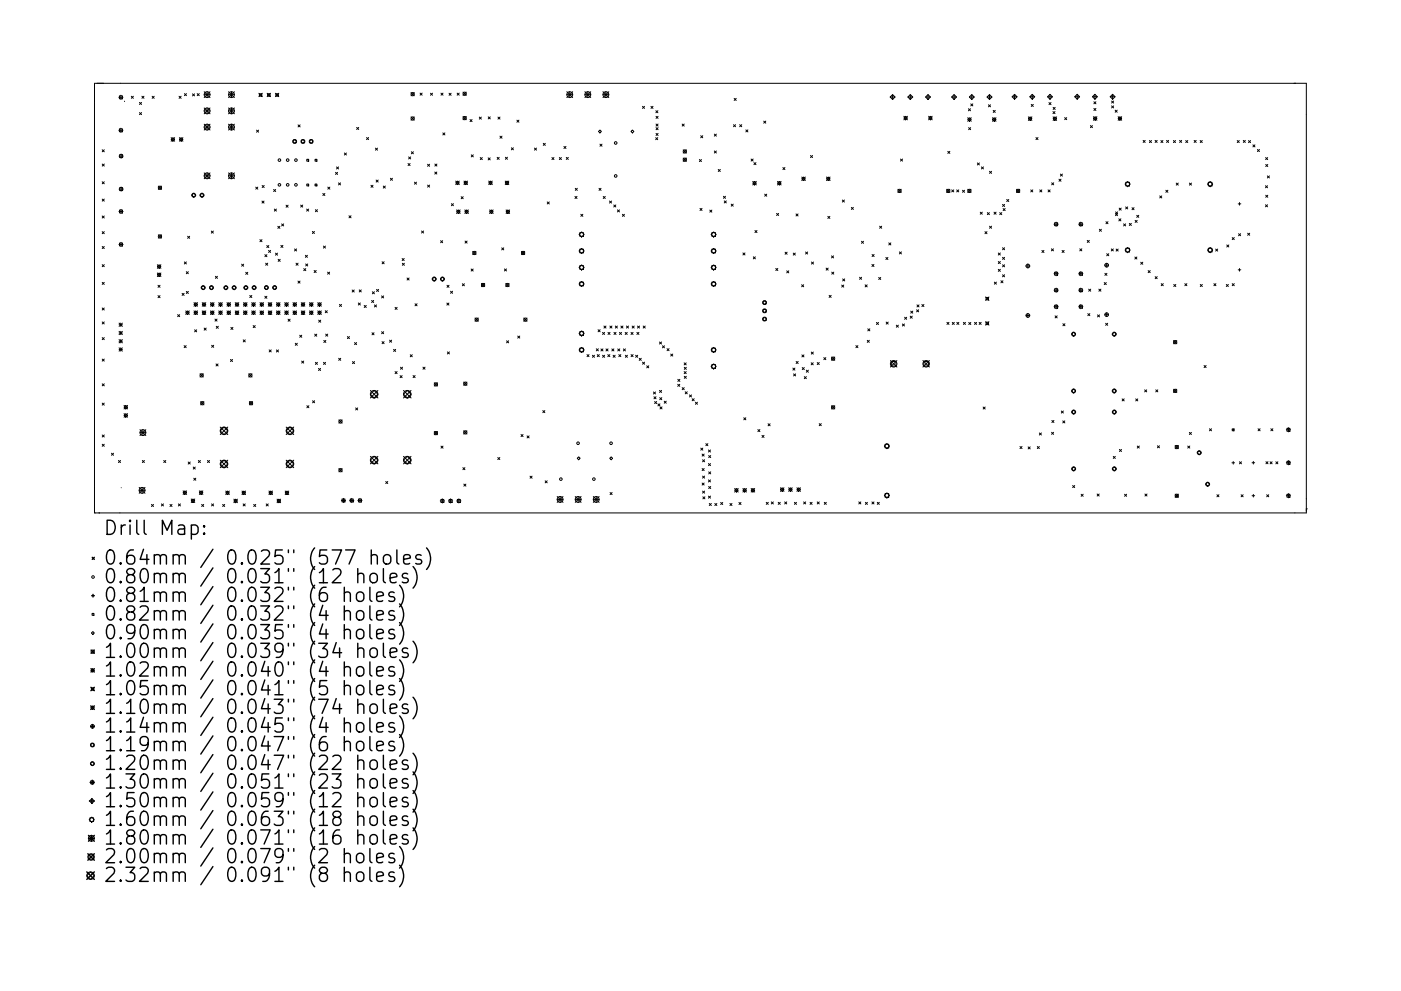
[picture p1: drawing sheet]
<svg xmlns="http://www.w3.org/2000/svg" width="297mm" height="210mm" viewBox="0 0 297 210" stroke-linecap="round" stroke-linejoin="round" font-family="sans-serif">
<defs><g id="words">
<g font-size="4.2">
<text x="22" y="113.7">Drill Map:</text>
<text x="22" y="120">0.64mm / 0.025&quot; (577 holes)</text>
<text x="22" y="123.9">0.80mm / 0.031&quot; (12 holes)</text>
<text x="22" y="127.9">0.81mm / 0.032&quot; (6 holes)</text>
<text x="22" y="131.8">0.82mm / 0.032&quot; (4 holes)</text>
<text x="22" y="135.8">0.90mm / 0.035&quot; (4 holes)</text>
<text x="22" y="139.8">1.00mm / 0.039&quot; (34 holes)</text>
<text x="22" y="143.7">1.02mm / 0.040&quot; (4 holes)</text>
<text x="22" y="147.7">1.05mm / 0.041&quot; (5 holes)</text>
<text x="22" y="151.6">1.10mm / 0.043&quot; (74 holes)</text>
<text x="22" y="155.6">1.14mm / 0.045&quot; (4 holes)</text>
<text x="22" y="159.6">1.19mm / 0.047&quot; (6 holes)</text>
<text x="22" y="163.5">1.20mm / 0.047&quot; (22 holes)</text>
<text x="22" y="167.5">1.30mm / 0.051&quot; (23 holes)</text>
<text x="22" y="171.4">1.50mm / 0.059&quot; (12 holes)</text>
<text x="22" y="175.4">1.60mm / 0.063&quot; (18 holes)</text>
<text x="22" y="179.4">1.80mm / 0.071&quot; (16 holes)</text>
<text x="22" y="183.3">2.00mm / 0.079&quot; (2 holes)</text>
<text x="22" y="187.3">2.32mm / 0.091&quot; (8 holes)</text>
</g>
</g></defs>
<g fill="none" stroke="#000" stroke-width=".21">
<path d="M20 17.7h257v91.1h-257zM39.1 19.9l.4 .4M39.5 19.9l-.4 .4M40.8 19.9l.5 .4M41.3 19.9l-.5 .4M41.8 19.9l.4 .4M42.2 19.9l-.4 .4M43.3 19.5l1.2 1.2M43.9 19.5v1.2M44.5 19.5l-1.2 1.2M48.5 19.5l1.2 1.2M49.1 19.5v1.2"/>
<path d="M49.7 19.5l-1.2 1.2M54.9 19.8l.7 .7M55 19.9h.5v.5h-.5zM55.6 19.8l-.7 .7M56.6 19.8l.8 .7M56.7 19.9h.6v.5h-.6zM57.4 19.8l-.8 .7M58.4 19.8l.7 .7M58.5 19.9h.5v.5h-.5zM59.1 19.8l-.7 .7M87.1 19.6l.7 .7M87.8 19.6l-.7 .7"/>
<path d="M89.1 19.8l.4 .4M89.5 19.8l-.4 .4M91.3 19.8l.4 .4M91.7 19.8l-.4 .4M93.5 19.8l.4 .4M93.9 19.8l-.4 .4M95.2 19.8l.4 .4M95.6 19.8l-.4 .4M96.9 19.8l.5 .4M97.4 19.8l-.5 .4M98.2 19.5l.7 .7M98.9 19.5l-.7 .7"/>
<path d="M120.2 19.5l1.2 1.2M120.8 19.5v1.2M121.4 19.5l-1.2 1.2M124 19.5l1.2 1.2M124.6 19.5v1.2M125.2 19.5l-1.2 1.2M127.8 19.5l1.3 1.2M128.5 19.5v1.2M129.1 19.5l-1.3 1.2M21.7 31.8l.4 .4M21.7 38.6l.4 .4M21.7 34.8l.4 .4"/>
<path d="M22.1 31.8l-.4 .4M22.1 38.6l-.4 .4M22.1 34.8l-.4 .4M25.2 20.6h.9M25.2 27.6h.9M25.2 33.1h.9M25.3 20.3h.7v.7h-.7zM25.3 27.3h.7v.7h-.7zM25.4 32.8h.6v.6h-.6zM25.4 39.8h.6v.6h-.6zM25.6 20.2v.9M25.6 27.2v.9"/>
<path d="M25.7 32.7v.9M25.7 39.7v.9M26.4 21.5h.1M27.8 20.4l.5 .5M28.3 20.4l-.5 .5M29.6 21.7l.4 .5M29.6 23.9l.4 .4M30 23.9l-.4 .4M30 21.7l-.4 .5M30.1 20.4l.4 .5M30.5 20.4l-.4 .5M32.3 20.4l.4 .5"/>
<path d="M32.7 20.4l-.4 .5M33.6 39.5l.7 .7M34.3 39.5l-.7 .7M36.3 29.6l.4-.4 .3 .4-.3 .4zM36.3 29.2l.7 .8M37 29.2l-.7 .8M38 20.4l.4 .5M38 29.6l.4-.4 .4 .4-.4 .4zM38 29.2l.8 .8M38.4 20.4l-.4 .5M38.8 29.2l-.8 .8M43.3 26.3l1.2 1.3"/>
<path d="M43.3 20.1h1.2M43.3 22.9l1.2 1.2M43.3 23.5h1.2M43.3 27h1.2M43.3 36.7l1.2 1.2M43.3 37.3h1.2M43.9 22.9v1.2M43.9 26.3v1.3M43.9 36.7v1.2M44.5 22.9l-1.2 1.2M44.5 26.3l-1.2 1.3M44.5 36.7l-1.2 1.2"/>
<path d="M48.5 20.1h1.2M48.5 23.5h1.2M48.5 27h1.2M48.5 37.3h1.2M48.5 22.9l1.2 1.2M48.5 26.3l1.2 1.3M48.5 36.7l1.2 1.2M49.1 22.9v1.2M49.1 26.3v1.3M49.1 36.7v1.2M49.7 22.9l-1.2 1.2M49.7 26.3l-1.2 1.3"/>
<path d="M49.7 36.7l-1.2 1.2M54.2 39.7l.5 .4M54.4 27.6l.4 .4M54.7 39.7l-.5 .4M54.8 27.6l-.4 .4M55.6 39.4l.4 .4M56 39.4l-.4 .4M62.2 29.7h.6v.6h-.6zM63.2 26.5l.4 .4M63.6 26.5l-.4 .4M63.9 29.7h.6v.6h-.6zM65 33.8h.4v.4h-.4z"/>
<path d="M65 39h.4v.4h-.4zM65.7 29.7h.6v.6h-.6zM66.8 33.8h.4v.4h-.4zM66.8 39h.4v.4h-.4zM69.5 39.7l.4 .4M69.9 39.7l-.4 .4M71.1 36.6l.5 .4M71.4 35.4l.4 .5M71.6 36.6l-.5 .4M71.8 38.8l.4 .4M71.8 35.4l-.4 .5M72.2 38.8l-.4 .4"/>
<path d="M73 32.5l.4 .4M73.4 32.5l-.4 .4M75.6 27l.5 .5M76.1 27l-.5 .5M77.7 29.2l.4 .4M78.1 29.2l-.4 .4M78.7 39.3l.4 .4M79.1 39.3l-.4 .4M79.6 31.4l.4 .5M79.7 38.2l.5 .4M80 31.4l-.4 .5M80.2 38.2l-.5 .4"/>
<path d="M81.3 39.5l.4 .4M81.7 39.5l-.4 .4M82.8 37.8l.4 .5M83.2 37.8l-.4 .5M86.5 34.7l.5 .4M86.6 33.3l.5 .4M87 34.7l-.5 .4M87.1 33.3l-.5 .4M87.1 24.8l.7 .7M87.2 32.2l.4 .4M87.6 32.2l-.4 .4M87.8 24.8l-.7 .7"/>
<path d="M87.9 38.6l.4 .5M88.3 38.6l-.4 .5M90.7 34.8l.4 .5M90.7 39.3l.4 .4M91.1 34.8l-.4 .5M91.1 39.3l-.4 .4M92.2 36.5l.4 .4M92.2 34.8l.4 .4M92.6 36.5l-.4 .4M92.6 34.8l-.4 .4M93.9 28.2l.4 .4M94.3 28.2l-.4 .4"/>
<path d="M96.6 38.8l.4-.4 .4 .4-.4 .4zM96.6 38.4l.8 .8M97.4 38.4l-.8 .8M98.2 24.7l.7 .7M98.4 38.8l.3-.4 .4 .4-.4 .4zM98.4 38.4l.7 .8M98.9 24.7l-.7 .7M99.1 38.4l-.7 .8M99.7 25.4l.4 .4M99.9 32.9l.5 .4M100.1 25.4l-.4 .4M100.4 32.9l-.5 .4"/>
<path d="M101.6 24.8l.5 .5M101.8 33.4l.5 .5M102.1 24.8l-.5 .5M102.3 33.4l-.5 .5M103.5 33.5l.4 .4M103.5 24.8l.4 .4M103.6 38.8l.4-.4 .4 .4-.4 .4zM103.6 38.4l.8 .8M103.9 33.5l-.4 .4M103.9 24.8l-.4 .4M104.4 38.4l-.8 .8M105.4 33.4l.4 .4"/>
<path d="M105.6 24.8l.4 .5M105.8 33.4l-.4 .4M106 28.9l.4 .4M106 24.8l-.4 .5M106.4 28.9l-.4 .4M107.1 38.8l.4-.4 .4 .4-.4 .4zM107.1 38.4l.8 .8M107.2 33.4l.4 .4M107.6 33.4l-.4 .4M107.9 38.4l-.8 .8M108.4 31.4l.5 .4M108.9 31.4l-.5 .4"/>
<path d="M109.6 25.5l.4 .4M110 25.5l-.4 .4M113.3 31.4l.5 .5M113.8 31.4l-.5 .5M115.2 30.4l.4 .4M115.6 30.4l-.4 .4M117 33.4l.5 .5M117.5 33.4l-.5 .5M118.6 33.4l.4 .5M119 33.4l-.4 .5M119.6 31.1l.4 .4M120 31.1l-.4 .4"/>
<path d="M120.1 33.4l.4 .4M120.2 20.1h1.2M120.5 33.4l-.4 .4M122 40l.4 .4M122.4 40l-.4 .4M124 20.1h1.2M126.9 27.9l.3-.3 .3 .3-.3 .3zM127 40l.4 .4M127.2 30.6l.4 .4M127.4 40l-.4 .4M127.6 30.6l-.4 .4M127.8 20.1h1.3"/>
<path d="M133.8 27.9l.3-.3 .3 .3-.3 .3zM136.2 22.6l.5 .4M136.7 22.6l-.5 .4M138 22.6l.5 .4M138.5 22.6l-.5 .4M139 29.2l.5 .4M139.1 23.5l.4 .4M139.1 24.7l.4 .4M139.1 26.3l.4 .5M139.1 27.1l.4 .4M139.1 28.3l.4 .4M139.5 29.2l-.5 .4"/>
<path d="M139.5 23.5l-.4 .4M139.5 24.7l-.4 .4M139.5 26.3l-.4 .5M139.5 27.1l-.4 .4M139.5 28.3l-.4 .4M144.6 26.3l.5 .5M144.9 31.8l.6 .7M144.9 33.5l.6 .7M145.1 26.3l-.5 .5M145.5 31.8l-.6 .7M145.5 33.5l-.6 .7M148.3 33.8l.4 .5"/>
<path d="M148.6 28.8l.4 .4M148.7 33.8l-.4 .5M149 28.8l-.4 .4M151.5 28.5l.4 .4M151.5 32l.4 .5M151.9 28.5l-.4 .4M151.9 32l-.4 .5M152.3 35.9l.4 .5M152.7 35.9l-.4 .5M155.5 26.5l.5 .4M155.7 20.9l.4 .4M156 26.5l-.5 .4"/>
<path d="M156.1 20.9l-.4 .4M156.8 26.5l.5 .4M157.3 26.5l-.5 .4M158.1 27.6l.5 .4M158.6 27.6l-.5 .4M159.2 33.7l.5 .5M159.6 38.9l.4-.4 .4 .4-.4 .3zM159.6 38.5l.8 .7M159.7 33.7l-.5 .5M159.8 34.5l.5 .4M160.3 34.5l-.5 .4M160.4 38.5l-.8 .7"/>
<path d="M161.9 25.7l.5 .4M162.4 25.7l-.5 .4M164.8 38.9l.4-.4 .4 .4-.4 .3zM164.8 38.5l.8 .7M165.6 38.5l-.8 .7M166 35.5l.4 .5M166.4 35.5l-.4 .5M170 37.9l.4-.3 .3 .3-.3 .4zM170 37.6l.7 .7M170.7 37.6l-.7 .7M171.8 33l.5 .4M172.3 33l-.5 .4"/>
<path d="M175.2 37.9l.4-.3 .4 .3-.4 .4zM175.2 37.6l.8 .7M176 37.6l-.8 .7M188.7 20.6h1.1M189.2 20.1l.6 .5-.6 .5-.5-.5zM189.2 20.1v1M190.9 33.7l.5 .5M191.4 33.7l-.5 .5M191.6 25l.4-.3 .4 .3-.4 .4zM191.6 24.7l.8 .7M192.4 24.7l-.8 .7M192.5 20.6l.5-.5 .5 .5-.5 .5z"/>
<path d="M192.5 20.6h1M193 20.1v1M196.2 20.6l.6-.5 .5 .5-.5 .5zM196.2 20.6h1.1M196.8 20.1v1M196.9 25l.4-.3 .3 .3-.3 .4zM196.9 24.7l.7 .7M197.6 24.7l-.7 .7M200.9 32.1l.5 .5M201.4 32.1l-.5 .5M201.8 20.6h1M202.3 20.1l.5 .5-.5 .5-.5-.5z"/>
<path d="M202.3 20.1v1M205.2 25l.7 .7M205.3 23.1l.5 .4M205.4 27.1l.4 .4M205.5 20.6h1.1M205.5 25l.4 .4-.4 .3-.3-.3zM205.8 23.1l-.5 .4M205.8 27.1l-.4 .4M205.8 22l.5 .5M205.9 25l-.7 .7M206 20.1l.6 .5-.6 .5-.5-.5zM206 20.1v1"/>
<path d="M206.3 22l-.5 .5M207.2 34.6l.5 .4M207.7 34.6l-.5 .4M208.1 35.4l.4 .4M208.5 35.4l-.4 .4M209.3 20.6h1M209.6 22.2l.4 .5M209.8 20.1l.5 .5-.5 .5-.5-.5zM209.8 20.1v1M209.8 36.3l.4 .5M210 22.2l-.4 .5M210.2 36.3l-.4 .5"/>
<path d="M210.4 25.4l.4-.4 .4 .4-.4 .3zM210.4 25l.8 .7M210.6 23.4l.4 .5M211 23.4l-.4 .5M211.2 25l-.8 .7M214.6 20.5l.5-.5 .5 .5-.5 .5zM214.6 20.5h1M215.1 20v1M218 24.8l.8 .7M218.3 20.5l.6-.5 .5 .5-.5 .5zM218.3 20.5h1.1M218.4 24.8l.4 .4-.4 .3-.4-.3z"/>
<path d="M218.6 22.2l.5 .4M218.8 24.8l-.8 .7M218.9 20v1M219.1 22.2l-.5 .4M219.6 29.2l.5 .4M220.1 29.2l-.5 .4M222.1 20.5l.5-.5 .5 .5-.5 .5zM222.1 20.5h1M222.4 21.8l.4 .4M222.6 20v1M222.8 21.8l-.4 .4M223 38.8l.4 .4"/>
<path d="M223.2 23.7l.5 .4M223.3 24.8l.7 .7M223.3 22.8l.4 .4M223.4 38.8l-.4 .4M223.7 24.8l.3 .4-.3 .3-.4-.3zM223.7 23.7l-.5 .4M223.7 22.8l-.4 .4M224 24.8l-.7 .7M224.5 38l.5 .5M224.8 36.9l.5 .5M225 38l-.5 .5M225.3 36.9l-.5 .5"/>
<path d="M225.7 25l.5 .4M226.2 25l-.5 .4M227.9 20.5h1M228.4 20l.5 .5-.5 .5-.5-.5zM228.4 20v1M231.2 26.6l.4 .5M231.6 20.5h1.1M231.6 26.6l-.4 .5M231.8 24.8l.8 .7M231.9 21.6l.5 .4M231.9 23l.5 .4M232.1 20l.6 .5-.6 .5-.5-.5z"/>
<path d="M232.1 20v1M232.2 24.8l.4 .3-.4 .4-.4-.4zM232.4 21.6l-.5 .4M232.4 23l-.5 .4M232.6 24.8l-.8 .7M235.4 20.5h1M235.7 21.4l.4 .5M235.7 22.5l.4 .4M235.9 20l.5 .5-.5 .5-.5-.5zM235.9 20v1M236.1 21.4l-.4 .5M236.1 22.5l-.4 .4"/>
<path d="M236.4 23.4l.5 .4M236.9 23.4l-.5 .4M237.1 24.8l.7 .7M237.4 24.8l.4 .3-.4 .4-.3-.4zM237.8 24.8l-.7 .7M238.7 38.7h.8v.8h-.8zM239.1 38.5l.5 .6-.5 .5-.6-.5zM242.4 29.8l.4 .4M242.8 29.8l-.4 .4M243.7 29.8l.4 .5M244.1 29.8l-.4 .5M244.9 29.8l.4 .4"/>
<path d="M245.3 29.8l-.4 .4M246.1 29.8l.5 .5M246.6 29.8l-.5 .5M247.3 29.8l.5 .4M247.8 29.8l-.5 .4M248.8 29.8l.4 .5M249.2 29.8l-.4 .5M249.4 38.8l.4 .5M249.8 38.8l-.4 .5M250.1 29.8l.4 .4M250.5 29.8l-.4 .4M251.4 29.8l.4 .5"/>
<path d="M251.8 29.8l-.4 .5M252.2 38.8l.4 .5M252.6 38.8l-.4 .5M253.2 29.8l.4 .4M253.6 29.8l-.4 .4M254.5 29.8l.4 .5M254.9 29.8l-.4 .5M256 39.1l.6-.6 .5 .6-.5 .5zM256.2 38.7h.8v.8h-.8zM262.3 29.8l.5 .5M262.8 29.8l-.5 .5M263.6 29.8l.4 .4"/>
<path d="M264 29.8l-.4 .4M264.7 29.8l.4 .5M265.1 29.8l-.4 .5M265.6 30.7l.5 .5M266.1 30.7l-.5 .5M266.6 31.7l.4 .5M267 31.7l-.4 .5M268.3 39.4l.4 .4M268.3 33.4l.5 .5M268.4 34.9l.4 .4M268.7 37.3l.4 .5M268.7 39.4l-.4 .4"/>
<path d="M268.8 33.4l-.5 .5M268.8 34.9l-.4 .4M269.1 37.3l-.4 .5M21.7 45.8l.4 .5M21.7 52.3l.4 .4M21.7 59.9l.4 .4M21.7 42.2l.4 .5M21.7 49.1l.4 .5M21.7 56.1l.4 .5M22.1 45.8l-.4 .5M22.1 52.3l-.4 .4M22.1 59.9l-.4 .4"/>
<path d="M22.1 42.2l-.4 .5M22.1 49.1l-.4 .5M22.1 56.1l-.4 .5M25.2 44.9h.9M25.2 51.9h.9M25.2 40.1h.9M25.3 44.6h.7v.6h-.7zM25.3 51.6h.7v.6h-.7zM25.7 44.4v.9M25.7 51.4v.9M33.4 56.2l.7 .7M33.4 57.9l.7 .8"/>
<path d="M33.6 49.8l.7 .7M33.7 56.2l.4 .3-.4 .4-.3-.4zM33.7 57.9l.4 .4-.4 .4-.3-.4zM34.1 56.2l-.7 .7M34.1 57.9l-.7 .8M34.3 49.8l-.7 .7M39.1 55.6l.4 .4M39.5 57.6l.4 .5M39.5 55.6l-.4 .4M39.8 50.1l.4 .5M39.9 57.6l-.4 .5M40.2 50.1l-.4 .5"/>
<path d="M41.1 41l.4 .4-.4 .4-.4-.4zM42.8 41l.4 .4-.4 .4-.4-.4zM44.8 49l.4 .5M45.2 49l-.4 .5M45.7 58.6l.4 .5M46.1 58.6l-.4 .5M51.2 56l.5 .5M51.7 56l-.5 .5M52.1 57.8l.4 .4M52.5 57.8l-.4 .4M55.1 50.8l.4 .5M55.5 42.7l.5 .4"/>
<path d="M55.5 50.8l-.4 .5M56 42.7l-.5 .4M56.2 54l.4 .5M56.3 55.8l.5 .5M56.6 52.1l.4 .4M56.6 54l-.4 .5M56.8 55.8l-.5 .5M56.9 53.1l.5 .5M57 52.1l-.4 .4M57.4 53.1l-.5 .5M58 40.2l.5 .4M58.2 44.4l.4 .4"/>
<path d="M58.4 53.7l.4 .4M58.5 40.2l-.5 .4M58.6 44.4l-.4 .4M58.8 53.7l-.4 .4M58.9 48l.4 .4M59 55l.4 .5M59.3 48l-.4 .4M59.4 55l-.4 .5M59.5 52.1l.5 .4M59.7 47.5l.4 .4M60 52.1l-.5 .4M60.1 47.5l-.4 .4"/>
<path d="M60.7 43.5l.4 .5M61.1 43.5l-.4 .5M62.4 52.8l.5 .5M62.8 55.8l.4 .5M62.9 52.8l-.5 .5M63.2 59.6l.4 .5M63.2 55.8l-.4 .5M63.6 59.6l-.4 .5M63.7 43.5l.5 .4M64.2 43.5l-.5 .4M64.4 57l.4 .4M64.7 54.2l.5 .4"/>
<path d="M64.8 56l.4 .4M64.8 57l-.4 .4M65 44.4l.5 .4M65.2 54.2l-.5 .4M65.2 56l-.4 .4M65.5 44.4l-.5 .4M66.2 49.1l.5 .4M66.6 57.4l.4 .4M66.7 49.1l-.5 .4M66.9 44.5l.4 .4M67 57.4l-.4 .4M67.3 44.5l-.4 .4"/>
<path d="M68.4 41l.5 .5M68.6 52.2l.4 .4M68.9 41l-.5 .5M69 52.2l-.4 .4M69.5 57.7l.4 .5M69.9 57.7l-.4 .5M74 45.8l.4 .4M74.4 45.8l-.4 .4M81 55.5l.4 .5M81.4 55.5l-.4 .5M85.3 54.8l.4 .5M85.3 55.9l.4 .4"/>
<path d="M85.7 54.8l-.4 .5M85.7 55.9l-.4 .4M86.3 59l.4 .4M86.7 59l-.4 .4M89.4 49l.4 .4M89.8 49l-.4 .4M92.1 58.8l.4 .4-.4 .4-.5-.4zM93.4 51.1l.5 .4M93.8 58.8l.4 .4-.4 .4-.4-.4zM93.9 51.1l-.5 .4M95.7 43.2l.4 .4M96.1 43.2l-.4 .4"/>
<path d="M96.8 44.9l.4-.4 .4 .4-.4 .4zM96.8 44.5l.8 .8M97.6 44.5l-.8 .8M97.8 41.7l.4 .5M98.2 41.7l-.4 .5M98.6 44.5l.7 .8M98.6 51.1l.4 .5M98.9 44.5l.4 .4-.4 .4-.3-.4zM99 51.1l-.4 .5M99.3 44.5l-.7 .8M99.9 57.1l.4 .4M100.2 53.3l.7 .7"/>
<path d="M100.3 57.1l-.4 .4M100.9 53.3l-.7 .7M103.8 44.9l.4-.4 .4 .4-.4 .4zM103.8 44.5l.8 .8M104.6 44.5l-.8 .8M106.4 52.6l.4 .4M106.8 52.6l-.4 .4M106.9 57.1l.5 .4M107.3 44.9l.4-.4 .4 .4-.4 .4zM107.3 44.5l.8 .8M107.4 57.1l-.5 .4M108.1 44.5l-.8 .8"/>
<path d="M110.6 53.3l.6 .7M111.2 53.3l-.6 .7M116 42.8l.5 .5M116.5 42.8l-.5 .5M121.9 41.7l.4 .4M122.3 41.7l-.4 .4M122.8 56.7l.5-.5 .6 .5-.6 .6zM122.9 49.4h.8v.7h-.8zM122.9 52.9h.8v.7h-.8zM122.9 56.4h.8v.7h-.8zM122.9 59.9h.8v.7h-.8zM123.1 45.5l.5 .4"/>
<path d="M123.3 49.2l.6 .5-.6 .6-.5-.6zM123.3 52.7l.6 .5-.6 .6-.5-.6zM123.3 59.7l.6 .5-.6 .6-.5-.6zM123.6 45.5l-.5 .4M127.9 41.7l.4 .4M128.3 41.7l-.4 .4M129.2 42.6l.5 .5M129.7 42.6l-.5 .5M130.1 43.5l.5 .4M130.6 43.5l-.5 .4M130.9 44.5l.4 .5M131.3 44.5l-.4 .5"/>
<path d="M132 45.5l.4 .4M132.4 45.5l-.4 .4M148.4 44.2l.4 .5M148.8 44.2l-.4 .5M150.5 44.6l.4 .4M150.8 49.7l.5-.5 .6 .5-.6 .6zM150.8 53.2l.5-.5 .6 .5-.6 .6zM150.8 56.7l.5-.5 .6 .5-.6 .6zM150.9 49.4h.8v.7h-.8zM150.9 52.9h.8v.7h-.8zM150.9 56.4h.8v.7h-.8zM150.9 59.9h.8v.7h-.8z"/>
<path d="M150.9 44.6l-.4 .4M151.3 59.7l.6 .5-.6 .6-.5-.6zM153.4 41.6l.4 .5M153.6 42.6l.4 .5M153.8 41.6l-.4 .5M154 42.6l-.4 .5M155 43.3l.5 .4M155.5 43.3l-.5 .4M157.5 53.7l.5 .4M158 53.7l-.5 .4M159.7 54.5l.5 .4M160.1 48.9l.4 .4"/>
<path d="M160.2 54.5l-.5 .4M160.5 48.9l-.4 .4M162.1 41.2l.5 .4M162.6 41.2l-.5 .4M164.5 57l.4 .4M164.7 45.3l.4 .4M164.9 57l-.4 .4M165.1 45.3l-.4 .4M166.5 53.5l.4 .4M166.8 57.5l.4 .4M166.9 53.5l-.4 .4M167.2 57.5l-.4 .4"/>
<path d="M168.2 53.7l.4 .4M168.6 53.7l-.4 .4M168.8 45.4l.4 .4M169.2 45.4l-.4 .4M170.8 53.5l.4 .4M171.2 53.5l-.4 .4M172 55.6l.5 .4M172.5 55.6l-.5 .4M175.2 56.9l.4 .4M175.5 45.9l.5 .4M175.6 56.9l-.4 .4M176 45.9l-.5 .4"/>
<path d="M176.3 54.3l.4 .4M176.3 57.7l.5 .5M176.7 54.3l-.4 .4M176.8 57.7l-.5 .5M178.6 42.4l.4 .5M178.7 59.2l.4 .4M179 42.4l-.4 .5M179.1 59.2l-.4 .4M180.5 44l.4 .4M180.9 44l-.4 .4M182.2 58.8l.5 .5M182.6 51.2l.5 .4"/>
<path d="M182.7 58.8l-.5 .5M183.1 51.2l-.5 .4M184.9 56.1l.4 .4M184.9 54l.4 .4M185.3 56.1l-.4 .4M185.3 54l-.4 .4M186.3 58.9l.4 .4M186.5 48l.4 .4M186.7 58.9l-.4 .4M186.9 48l-.4 .4M187.8 54.6l.5 .5M188.3 54.6l-.5 .5"/>
<path d="M188.4 51.5l.5 .5M188.9 51.5l-.5 .5M190.4 40.2l.7 .6M190.7 53.4l.4 .5M191.1 40.2l-.7 .6M191.1 53.4l-.4 .5M200.7 40.2l.7 .6M201.4 40.2l-.7 .6M201.8 40.3l.4 .4M202.2 40.3l-.4 .4M202.8 40.3l.5 .4M203.3 40.3l-.5 .4"/>
<path d="M204.1 40.4l.4 .4M204.5 40.4l-.4 .4M205.2 40.2l.7 .6M205.9 40.2l-.7 .6M207.8 45l.5 .5M208.3 45l-.5 .5M208.8 49.1l.5 .5M209.3 49.1l-.5 .5M209.3 45.1l.5 .4M209.8 45.1l-.5 .4M209.8 48l.4 .4M210.2 48l-.4 .4"/>
<path d="M210.8 45l.4 .5M210.8 59.9l.5 .4M211.2 45l-.4 .5M211.3 59.9l-.5 .4M211.7 53.7l.4 .4M211.7 55.5l.4 .4M211.7 57.1l.4 .5M212 45.1l.4 .4M212.1 53.7l-.4 .4M212.1 55.5l-.4 .4M212.1 57.1l-.4 .5M212.2 59.6l.5 .4"/>
<path d="M212.4 45.1l-.4 .4M212.6 43.4l.4 .4M212.6 52.6l.4 .4M212.6 54.6l.4 .4M212.6 56.2l.4 .4M212.6 58.3l.4 .4M212.7 59.6l-.5 .4M212.7 44.2l.4 .5M213 54.6l-.4 .4M213 43.4l-.4 .4M213 52.6l-.4 .4M213 56.2l-.4 .4"/>
<path d="M213 58.3l-.4 .4M213.1 44.2l-.4 .5M213.4 42.3l.5 .5M213.9 42.3l-.5 .5M215.5 40.2l.7 .6M216.2 40.2l-.7 .6M217.5 56.4h.8M217.9 56v.8M218.5 40.3l.5 .4M219 40.3l-.5 .4M220.5 40.3l.4 .4M220.9 40.3l-.4 .4"/>
<path d="M220.9 53.1l.4 .5M221.3 53.1l-.4 .5M222.2 40.3l.4 .4M222.6 40.3l-.4 .4M222.9 52.8l.5 .4M223.4 52.8l-.5 .4M223.5 47.6h.9M223.5 58.1h.9M223.6 47.3h.6v.6h-.6zM223.6 57.8h.6v.6h-.6zM223.9 47.1v.9M223.9 57.6v.9"/>
<path d="M225.2 53.1l.4 .5M225.6 53.1l-.4 .5M228.7 47.6h.9M228.7 58.1h.9M228.8 47.3h.7v.6h-.7zM228.8 57.8h.7v.6h-.7zM228.9 52.8l.5 .4M229.2 47.1v.9M229.2 57.6v.9M229.4 52.8l-.5 .4M230.5 51l.5 .4M231 51l-.5 .4"/>
<path d="M233.1 48.6l.4 .5M233.5 48.6l-.4 .5M234.1 59.9l.5 .5M234.2 56.3h.8M234.3 58l.4 .4M234.5 47l.4 .5M234.6 59.9l-.5 .5M234.6 55.9v.8M234.6 53.8l.5 .5M234.7 58l-.4 .4M234.9 47l-.4 .5M235.1 53.8l-.5 .5"/>
<path d="M235.6 52.8l.5 .4M236.1 52.8l-.5 .4M236.5 45.3l.4 .5M236.5 44.9l.5 .5M236.6 52.8l.5 .5M236.9 45.3l-.4 .5M237 44.9l-.5 .5M237.1 52.8l-.5 .5M237.2 46.4l.5 .5M237.3 44.2l.4 .4M237.7 46.4l-.5 .5M237.7 44.2l-.4 .4"/>
<path d="M238.2 47.5l.5 .4M238.7 47.5l-.5 .4M238.7 43.9l.4 .4M238.7 52.7h.8v.7h-.8zM239.1 52.5l.5 .6-.5 .5-.6-.5zM239.1 43.9l-.4 .4M239.4 47.4l.5 .4M239.9 47.4l-.5 .4M240 44.1l.4 .4M240.4 44.1l-.4 .4M240.6 54.5l.4 .5M240.7 46.8l.4 .4"/>
<path d="M241 45.7l.4 .4M241 54.5l-.4 .5M241.1 46.8l-.4 .4M241.4 45.7l-.4 .4M241.9 55.6l.4 .5M242.3 55.6l-.4 .5M243.4 57.4l.5 .4M243.9 57.4l-.5 .4M244.9 58.7l.5 .4M245.4 58.7l-.5 .4M245.9 41.6l.4 .4M246.3 41.6l-.4 .4"/>
<path d="M247.2 40.4l.4 .4M247.6 40.4l-.4 .4M256 53.1l.6-.6 .5 .6-.5 .5zM256.2 52.7h.8v.7h-.8zM257.7 52.8l.5 .5M258.2 52.8l-.5 .5M260.1 52l.4 .4M260.5 52l-.4 .4M261.3 50.4l.4 .4M261.7 50.4l-.4 .4M262.5 43.3h.6M262.5 57.3h.6"/>
<path d="M262.6 49.6l.4 .4M262.8 43v.5M262.8 57v.5M263 49.6l-.4 .4M264.5 49.5l.5 .4M265 49.5l-.5 .4M268.3 43.4l.4 .5M268.4 41.4l.4 .5M268.7 43.4l-.4 .5M268.8 41.4l-.4 .5M21.7 68.3l.4 .4M21.7 76.2l.4 .4"/>
<path d="M21.7 65.3l.4 .5M21.7 71.6l.4 .5M22.1 68.3l-.4 .4M22.1 76.2l-.4 .4M22.1 65.3l-.4 .5M22.1 71.6l-.4 .5M25.2 68.5l.7 .8M25.2 68.9h.7M25.2 70.3l.7 .7M25.2 70.6h.7M25.2 72l.7 .7M25.2 72.4h.7"/>
<path d="M25.2 73.8l.7 .7M25.2 74.1h.7M25.6 68.5v.8M25.6 70.3v.7M25.6 72v.7M25.6 73.8v.7M25.9 68.5l-.7 .8M25.9 70.3l-.7 .7M25.9 72l-.7 .7M25.9 73.8l-.7 .7M33.5 60.5l.4 .5M33.5 62.7l.4 .5"/>
<path d="M33.9 60.5l-.4 .5M33.9 62.7l-.4 .5M37.7 66.8l.4 .4M38.1 66.8l-.4 .4M38.6 62.2l.4 .5M39 73.3l.5 .5M39 62.2l-.4 .5M39.4 66.3l.4-.3 .3 .3-.3 .4zM39.4 66l.7 .7M39.5 73.3l-.5 .5M39.5 61.8l.4 .5M39.9 61.8l-.4 .5"/>
<path d="M40.1 66l-.7 .7M41.1 66.3l.4-.3 .4 .3-.4 .4zM41.1 64.2l.8 .8M41.1 66l.8 .7M41.3 70l.4 .4M41.5 64.2l.4 .4-.4 .4-.4-.4zM41.7 70l-.4 .4M41.9 64.2l-.8 .8M41.9 66l-.8 .7M42.4 79.3l.7 .7M42.7 61l.4-.4 .4 .4-.4 .4zM42.9 66.3l.4-.3 .3 .3-.3 .4z"/>
<path d="M42.9 66l.7 .7M42.9 64.2l.7 .8M43.1 79.3l-.7 .7M43.3 64.2l.3 .4-.3 .4-.4-.4zM43.3 69.6l.4 .4M43.6 64.2l-.7 .8M43.6 66l-.7 .7M43.7 69.6l-.4 .4M44.4 61l.4-.4 .4 .4-.4 .4zM44.6 66.3l.4-.3 .4 .3-.4 .4zM44.6 66l.8 .7M44.6 64.2l.8 .8"/>
<path d="M44.9 73.3l.4 .4M45 64.2l.4 .4-.4 .4-.4-.4zM45.3 73.3l-.4 .4M45.4 64.2l-.8 .8M45.4 66l-.8 .7M45.6 67.7l.4 .4M45.8 77.2l.4 .4M45.9 69.2l.4 .5M46 67.7l-.4 .4M46.2 77.2l-.4 .4M46.3 69.2l-.4 .5M46.4 66.3l.4-.3 .3 .3-.3 .4z"/>
<path d="M46.4 66l.7 .7M46.4 64.2l.7 .8M46.8 64.2l.3 .4-.3 .4-.4-.4zM47.1 64.2l-.7 .8M47.1 66l-.7 .7M47.5 61l.4-.4 .4 .4-.4 .4zM48.1 66.3l.4-.3 .4 .3-.4 .4zM48.1 66l.8 .7M48.1 64.2l.8 .8M48.5 64.2l.4 .4-.4 .4-.4-.4zM48.9 76.3l.4 .4M48.9 64.2l-.8 .8"/>
<path d="M48.9 66l-.8 .7M48.9 69.5l.5 .4M49.3 76.3l-.4 .4M49.4 69.5l-.5 .4M49.6 60.6l.5 .4-.5 .4-.4-.4zM49.9 66.3l.4-.3 .3 .3-.3 .4zM49.9 66l.7 .7M49.9 64.2l.7 .8M50.3 64.2l.3 .4-.3 .4-.4-.4zM50.6 64.2l-.7 .8M50.6 66l-.7 .7M51.6 72.1l.4 .4"/>
<path d="M51.6 66.3l.4-.3 .4 .3-.4 .4zM51.6 66l.8 .7M51.6 64.2l.8 .8M51.7 61l.4-.4 .4 .4-.4 .4zM52 64.2l.4 .4-.4 .4-.4-.4zM52 72.1l-.4 .4M52.4 66l-.8 .7M52.4 64.2l-.8 .8M52.7 79.3l.7 .7M53 62.7l.4 .4M53.4 66.3l.4-.3 .3 .3-.3 .4zM53.4 66l.7 .7"/>
<path d="M53.4 64.2l.7 .8M53.4 62.7l-.4 .4M53.4 79.3l-.7 .7M53.5 61l.4-.4 .4 .4-.4 .4zM53.7 69.1l.4 .4M53.8 64.2l.3 .4-.3 .4-.4-.4zM54.1 69.1l-.4 .4M54.1 64.2l-.7 .8M54.1 66l-.7 .7M55.1 66.3l.4-.3 .4 .3-.4 .4zM55.1 66l.8 .7M55.1 64.2l.8 .8"/>
<path d="M55.5 64.2l.4 .4-.4 .4-.4-.4zM55.9 66l-.8 .7M55.9 64.2l-.8 .8M56.1 61l.4-.4 .4 .4-.4 .4zM56.2 62.9l.4 .4M56.6 62.9l-.4 .4M56.9 66.3l.4-.3 .3 .3-.3 .4zM56.9 64.2l.7 .8M56.9 66l.7 .7M57.1 74.2l.4 .5M57.3 64.2l.3 .4-.3 .4-.4-.4zM57.5 74.2l-.4 .5"/>
<path d="M57.6 64.2l-.7 .8M57.6 66l-.7 .7M57.8 61l.4-.4 .4 .4-.4 .4zM58.6 74.2l.4 .5M58.6 66.3l.4-.3 .4 .3-.4 .4zM58.6 66l.8 .7M58.6 64.2l.8 .8M59 64.2l.4 .4-.4 .4-.4-.4zM59 74.2l-.4 .5M59.4 64.2l-.8 .8M59.4 66l-.8 .7M60.4 66.3l.3-.3 .4 .3-.4 .4z"/>
<path d="M60.4 66l.7 .7M60.4 64.2l.7 .8M60.7 64.2l.4 .4-.4 .4-.3-.4zM61.1 67.7l.4 .5M61.1 64.2l-.7 .8M61.1 66l-.7 .7M61.5 67.7l-.4 .5M62.1 66.3l.4-.3 .4 .3-.4 .4zM62.1 66l.8 .7M62.1 64.2l.8 .8M62.5 64.2l.4 .4-.4 .4-.4-.4zM62.6 72.8l.4 .5"/>
<path d="M62.9 64.2l-.8 .8M62.9 66l-.8 .7M63 72.8l-.4 .5M63.5 71.1l.5 .5M63.9 66.3l.3-.3 .4 .3-.4 .4zM63.9 64.2l.7 .8M63.9 66l.7 .7M64 76.6l.4 .4M64 71.1l-.5 .5M64.2 64.2l.4 .4-.4 .4-.3-.4zM64.4 76.6l-.4 .4M64.6 64.2l-.7 .8"/>
<path d="M64.6 66l-.7 .7M65.6 66.3l.4-.3 .4 .3-.4 .4zM65.6 66l.8 .7M65.6 64.2l.8 .8M66 64.2l.4 .4-.4 .4-.4-.4zM66.4 64.2l-.8 .8M66.4 66l-.8 .7M66.7 70.9l.5 .4M66.9 76.9l.4 .4M67.2 70.9l-.5 .4M67.3 76.9l-.4 .4M67.4 66.3l.3-.3 .4 .3-.4 .4z"/>
<path d="M67.4 66l.7 .7M67.4 64.2l.7 .8M67.5 78.2l.5 .4M67.6 67.9l.4 .5M67.7 64.2l.4 .4-.4 .4-.3-.4zM68 78.2l-.5 .4M68 67.9l-.4 .5M68.1 64.2l-.7 .8M68.1 66l-.7 .7M68.6 76.9l.4 .4M68.7 72.2l.4 .5M69 65.9l.4 .5"/>
<path d="M69 76.9l-.4 .4M69.1 70.9l.4 .4M69.1 72.2l-.4 .5M69.4 65.9l-.4 .5M69.5 70.9l-.4 .4M71.8 76l.4 .5M72 64.6l.4 .4M72.2 76l-.4 .5M72.4 64.6l-.4 .4M73.7 71.4l.4 .4M74.1 71.4l-.4 .4M74.7 61.5l.4 .5"/>
<path d="M74.7 76.7l.5 .5M75.1 61.5l-.4 .5M75.2 72.7l.4 .4M75.2 76.7l-.5 .5M75.6 72.7l-.4 .4M76 64.3l.4 .4M76.2 61.5l.4 .4M76.4 64.3l-.4 .4M76.6 61.5l-.4 .4M77.2 64.8l.5 .4M77.7 64.8l-.5 .4M78.8 63.7l.4 .5"/>
<path d="M78.9 70.6l.4 .4M78.9 61.9l.5 .4M79.2 63.7l-.4 .5M79.3 70.6l-.4 .4M79.4 61.9l-.5 .4M79.4 64.7l.4 .4M79.8 64.7l-.4 .4M79.8 61.4l.5 .4M80.3 61.4l-.5 .4M80.9 62.8l.4 .4M80.9 70.4l.4 .4M81 72.5l.4 .4"/>
<path d="M81.3 62.8l-.4 .4M81.3 70.4l-.4 .4M81.4 72.5l-.4 .4M82.6 72.2l.4 .4M83 72.2l-.4 .4M83.5 74.1l.4 .5M83.8 78.8l.4 .5M83.8 65.2l.4 .4M83.9 74.1l-.4 .5M84.2 78.8l-.4 .5M84.2 65.2l-.4 .4M84.8 79.7l.5 .4"/>
<path d="M84.9 77.9l.4 .4M85.3 79.7l-.5 .4M85.3 77.9l-.4 .4M87 75.3l.4 .4M87.4 75.3l-.4 .4M87.6 79.7l.4 .4M88 64.4l.4 .5M88 79.7l-.4 .4M88.4 64.4l-.4 .5M89.7 77.9l.4 .4M90.1 77.9l-.4 .4M94.7 64.3l.5 .4"/>
<path d="M94.8 60.5l.4 .5M94.9 74.7l.4 .4M95.2 64.3l-.5 .4M95.2 60.5l-.4 .5M95.3 74.7l-.4 .4M95.5 61.8l.5 .4M96 61.8l-.5 .4M98 60.2l.5 .4M98.5 60.2l-.5 .4M100.7 67.5l.7 .7M101.4 67.5l-.7 .7M102.1 60.1l.7 .7"/>
<path d="M102.8 60.1l-.7 .7M107.2 60.1l.7 .7M107.4 72.3l.4 .4M107.8 72.3l-.4 .4M107.9 60.1l-.7 .7M109.8 71.3l.4 .4M110.2 71.3l-.4 .4M111 67.5l.7 .7M111.7 67.5l-.7 .7M122.8 74.2l.5-.5 .6 .5-.6 .6zM122.9 70.4h.8v.7h-.8zM122.9 73.9h.8v.7h-.8z"/>
<path d="M123.3 70.2l.6 .5-.6 .6-.5-.6zM124.5 75.2l.4 .5M124.9 75.2l-.4 .5M125.6 75.4l.4 .4M126 75.4l-.4 .4M126.4 74l.5 .4M126.6 75.2l.5 .5M126.8 70l.4 .4M126.9 74l-.5 .4M127.1 75.2l-.5 .5M127.2 70l-.4 .4M127.4 74l.4 .5"/>
<path d="M127.8 70.5l.4 .5M127.8 75.4l.4 .4M127.8 74l-.4 .5M128 69.2l.5 .4M128.2 70.5l-.4 .5M128.2 75.4l-.4 .4M128.5 69.2l-.5 .4M128.5 74l.4 .5M128.9 75.2l.4 .5M128.9 70.5l.4 .5M128.9 74l-.4 .5M129.3 75.2l-.4 .5"/>
<path d="M129.3 69.2l.4 .4M129.3 70.5l-.4 .5M129.7 74l.5 .5M129.7 69.2l-.4 .4M130 75.4l.4 .4M130.2 74l-.5 .5M130.2 70.5l.4 .5M130.4 75.4l-.4 .4M130.5 69.2l.4 .4M130.6 70.5l-.4 .5M130.9 69.2l-.4 .4M131 74l.4 .5"/>
<path d="M131.2 75.2l.4 .5M131.3 70.5l.5 .5M131.4 74l-.4 .5M131.6 75.2l-.4 .5M131.6 69.2l.5 .4M131.8 70.5l-.5 .5M132.1 69.2l-.5 .4M132.2 74l.4 .5M132.6 70.5l.4 .5M132.6 75.4l.4 .4M132.6 74l-.4 .5M132.8 69.2l.5 .4"/>
<path d="M133 70.5l-.4 .5M133 75.4l-.4 .4M133.3 69.2l-.5 .4M133.8 70.5l.4 .5M133.8 75.2l.4 .5M134 69.2l.5 .4M134.2 70.5l-.4 .5M134.2 75.2l-.4 .5M134.5 69.2l-.5 .4M134.8 75.4l.4 .4M135 70.5l.5 .5M135.2 69.2l.4 .4"/>
<path d="M135.2 75.4l-.4 .4M135.5 70.5l-.5 .5M135.5 76l.5 .5M135.6 69.2l-.4 .4M136 76l-.5 .5M136.2 76.8l.5 .5M136.4 69.2l.4 .4M136.7 76.8l-.5 .5M136.8 69.2l-.4 .4M137.1 77.6l.5 .4M137.6 77.6l-.5 .4M139.8 72.6l.5 .4"/>
<path d="M140.3 72.6l-.5 .4M140.5 73.4l.4 .4M140.9 73.4l-.4 .4M141.4 74l.5 .4M141.9 74l-.5 .4M142.2 75.1l.4 .4M142.6 75.1l-.4 .4M145.1 77l.4 .4M145.1 78.8l.4 .5M145.1 77.9l.4 .5M145.1 79.8l.4 .5M145.5 77l-.4 .4"/>
<path d="M145.5 78.8l-.4 .5M145.5 77.9l-.4 .5M145.5 79.8l-.4 .5M150.8 74.2l.5-.5 .6 .5-.6 .6zM150.8 77.7l.5-.5 .6 .5-.6 .6zM150.9 73.9h.8v.7h-.8zM150.9 77.4h.8v.7h-.8zM161.8 63.9h.6v.6h-.6zM161.8 65.7h.6v.5h-.6zM161.8 67.4h.6v.6h-.6zM168.1 78.1l.4 .4M168.3 79.3l.4 .5"/>
<path d="M168.5 78.1l-.4 .4M168.7 79.3l-.4 .5M168.8 76.7l.4 .4M169.2 76.7l-.4 .4M170 60.4l.4 .4M170 75.3l.5 .4M170.1 78l.4 .4M170.4 60.4l-.4 .4M170.5 75.3l-.5 .4M170.5 79.9l.5 .4M170.5 78l-.4 .4M171 78.5l.4 .5"/>
<path d="M171 79.9l-.5 .4M171.4 78.5l-.4 .5M172 77l.4 .4M172 74.7l.4 .4M172.4 77l-.4 .4M172.4 74.7l-.4 .4M173.3 76.9l.4 .5M173.7 76.9l-.4 .5M174.7 75.9l.4 .4M175.1 75.9l-.4 .4M175.8 62.7l.4 .4M176.2 62.7l-.4 .4"/>
<path d="M176.3 75.8l.7 .6M177 75.8l-.7 .6M178.5 60.5l.4 .4M178.9 60.5l-.4 .4M181.5 73.3l.4 .5M181.9 73.3l-.4 .5M183.4 60.4l.5 .5M183.9 60.4l-.5 .5M183.9 72.2l.4 .4M184 69.8l.4 .4M184.3 72.2l-.4 .4M184.4 69.8l-.4 .4"/>
<path d="M185.8 68.4l.5 .4M186.3 68.4l-.5 .4M187.9 68.3l.4 .5M188.3 68.3l-.4 .5M188.8 76.5l1.4 1.4M189 76.7h1v1h-1zM190 69l.5 .4M190.2 76.5l-1.4 1.4M190.5 69l-.5 .4M191.3 68.7l.5 .5M191.8 68.7l-.5 .5M191.8 67.3l.4 .4"/>
<path d="M192.2 67.3l-.4 .4M193 67.1l.4 .4M193.1 66l.4 .4M193.4 67.1l-.4 .4M193.5 66l-.4 .4M194.3 65.7l.5 .5M194.4 64.7l.5 .4M194.8 65.7l-.5 .5M194.9 64.7l-.5 .4M195.5 64.6l.4 .4M195.7 76.5l1.4 1.4M195.9 76.7h.9v1h-.9z"/>
<path d="M195.9 64.6l-.4 .4M197.1 76.5l-1.4 1.4M200.8 68.4l.4 .4M201.2 68.4l-.4 .4M201.9 68.4l.4 .4M202.3 68.4l-.4 .4M202.9 68.4l.4 .4M203.3 68.4l-.4 .4M204.3 68.4l.4 .4M204.7 68.4l-.4 .4M205.4 68.4l.4 .5M205.8 68.4l-.4 .5"/>
<path d="M206.6 68.4l.5 .4M207.1 68.4l-.5 .4M207.6 68.4l.4 .4M208 68.4l-.4 .4M209 63l.7 .7M209 68.3l.7 .7M209.1 63.1h.5v.5h-.5zM209.1 68.4h.5v.5h-.5zM209.7 63l-.7 .7M209.7 68.3l-.7 .7M217.5 66.9h.8M217.9 66.5v.8"/>
<path d="M223.5 61.6h.9M223.5 65.1h.9M223.6 61.3h.6v.6h-.6zM223.6 64.8h.6v.6h-.6zM223.7 67l.4 .5M223.9 61.1v.9M223.9 64.6v.9M224.1 67l-.4 .5M225.4 68.7l.4 .4M225.8 68.7l-.4 .4M227.2 70.9l.4-.4 .4 .4-.4 .4zM228.7 61.6h.9"/>
<path d="M228.7 65.1h.9M228.8 61.3h.7v.6h-.7zM228.8 64.8h.7v.6h-.7zM229.2 61.1v.9M229.2 64.6v.9M230.6 66.5l.5 .5M230.8 61.3l.5 .5M231.1 66.5l-.5 .5M231.3 61.3l-.5 .5M232.7 66.8l.4 .4M233 61.3l.4 .5M233.1 66.8l-.4 .4"/>
<path d="M233.4 61.3l-.4 .5M234.2 66.8h.8M234.4 68.6l.5 .4M234.6 66.4v.8M234.9 68.6l-.5 .4M236.2 70.5l.5 .4-.5 .4-.4-.4zM246.2 60.2l.4 .4M246.6 60.2l-.4 .4M248.8 72.3l.7 .6M248.9 60.4l.4 .4M249.3 60.4l-.4 .4M249.5 72.3l-.7 .6"/>
<path d="M251.2 60.2l.4 .4M251.6 60.2l-.4 .4M254.5 60.4l.4 .4M254.9 60.4l-.4 .4M255.3 77.6l.4 .4M255.7 77.6l-.4 .4M257.4 60.2l.4 .4M257.8 60.2l-.4 .4M260 60.4l.4 .4M260.4 60.4l-.4 .4M261.3 60.2l.4 .4M261.7 60.2l-.4 .4"/>
<path d="M21.7 85.5l.4 .5M21.7 94.3l.4 .4M21.7 81.4l.4 .5M21.7 92.3l.4 .4M22.1 85.5l-.4 .5M22.1 94.3l-.4 .4M22.1 81.4l-.4 .5M22.1 92.3l-.4 .4M23.6 96.2l.5 .4M24.1 96.2l-.5 .4M25.1 97.7l.5 .4M25.6 97.7l-.5 .4"/>
<path d="M26.3 86.4l.4-.4 .4 .4-.4 .4zM26.3 88.1l.4-.3 .4 .3-.4 .4zM26.3 86l.8 .8M26.3 87.8l.8 .7M27.1 86l-.8 .8M27.1 87.8l-.8 .7M29.7 91.2l1.2 1.2M29.7 91.8h1.2M30.2 97.7l.4 .4M30.3 91.2v1.2M30.6 97.7l-.4 .4M30.9 91.2l-1.2 1.2"/>
<path d="M34.7 97.7l.4 .4M35.1 97.7l-.4 .4M39.9 98l.4 .5M40.3 98l-.4 .5M41 99.1l.4 .4M41.4 99.1l-.4 .4M42.1 97.7l.4 .4M42.5 97.7l-.4 .4M42.5 85.2l.7 .7M43.2 85.2l-.7 .7M44 97.7l.4 .4M44.4 97.7l-.4 .4"/>
<path d="M46.7 91.4l.8-.8 .8 .8-.8 .8zM46.7 98.4l.8-.8 .8 .8-.8 .8zM46.7 90.6l1.6 1.6M46.7 97.6l1.6 1.6M48.3 90.6l-1.6 1.6M48.3 97.6l-1.6 1.6M52.9 85.2l.7 .7M53.6 85.2l-.7 .7M60.7 91.4l.8-.8 .8 .8-.8 .8zM60.7 90.6l1.6 1.6M60.7 97.6l1.6 1.6M61.5 97.6l.8 .8-.8 .8-.8-.8z"/>
<path d="M62.3 90.6l-1.6 1.6M62.3 97.6l-1.6 1.6M65.1 86.1l.4 .4M65.5 86.1l-.4 .4M66.3 85l.4 .5M66.7 85l-.4 .5M71.8 89.1l.7 .7M71.8 99.4l.7 .7M72.5 89.1l-.7 .7M72.5 99.4l-.7 .7M75.4 86.5l.4 .5M75.8 86.5l-.4 .5"/>
<path d="M78.5 83.6l.8-.8 .8 .8-.8 .8zM78.5 82.8l1.6 1.6M78.5 96.8l1.6 1.6M79.3 96.8l.8 .8-.8 .8-.8-.8zM80.1 82.8l-1.6 1.6M80.1 96.8l-1.6 1.6M85.6 83.6l.8-.8 .8 .8-.8 .8zM85.6 97.6l.8-.8 .8 .8-.8 .8zM85.6 82.8l1.6 1.6M85.6 96.8l1.6 1.6M87.2 82.8l-1.6 1.6M87.2 96.8l-1.6 1.6"/>
<path d="M92.1 91.5l.7 .7M92.1 81.2l.7 .7M92.8 81.2l-.7 .7M92.8 91.5l-.7 .7M93.5 94.6l.4 .5M93.9 94.6l-.4 .5M98.1 99.2l.5 .5M98.3 81.1l.7 .7M98.3 91.4l.7 .7M98.6 99.2l-.5 .5M99 81.1l-.7 .7M99 91.4l-.7 .7"/>
<path d="M105.5 97.1l.5 .4M106 97.1l-.5 .4M110.5 92.2l.4 .4M110.9 92.2l-.4 .4M111.8 92.5l.4 .4M112.2 92.5l-.4 .4M115.1 87.1l.4 .5M115.5 87.1l-.4 .5M122.4 97.2l.3-.3 .3 .3-.3 .3zM129.3 97.2l.3-.3 .3 .3-.3 .3zM138.5 83.2l.5 .4M138.7 84.2l.4 .4"/>
<path d="M138.8 85.2l.4 .4M139 83.2l-.5 .4M139.1 84.2l-.4 .4M139.2 85.2l-.4 .4M139.5 85.7l.4 .4M139.8 82.8l.5 .5M139.9 84.4l.4 .4M139.9 86.3l.5 .5M139.9 85.7l-.4 .4M140.3 82.8l-.5 .5M140.3 84.4l-.4 .4M140.4 86.3l-.5 .5"/>
<path d="M140.8 85.1l.5 .5M141.3 85.1l-.5 .5M143.7 81.5l.4 .5M143.7 80.5l.4 .4M144.1 81.5l-.4 .5M144.1 80.5l-.4 .4M144.6 82.2l.5 .5M145.1 82.2l-.5 .5M145.3 83.1l.4 .5M145.7 83.1l-.4 .5M146.2 83.8l.4 .4M146.6 83.8l-.4 .4"/>
<path d="M146.7 84.6l.5 .4M147.2 84.6l-.5 .4M147.4 85.3l.5 .5M147.9 85.3l-.5 .5M148.6 95.1l.4 .4M148.9 96.3l.4 .5M148.9 99.4l.4 .4M149 97.5l.4 .5M149 95.1l-.4 .4M149.3 96.3l-.4 .5M149.3 99.4l-.4 .4M149.4 97.5l-.4 .5"/>
<path d="M149.6 94.1l.5 .5M150.1 94.1l-.5 .5M150.2 95.5l.4 .4M150.2 98.4l.4 .4M150.3 96.6l.4 .5M150.6 95.5l-.4 .4M150.6 98.4l-.4 .4M150.7 96.6l-.4 .5M157.7 88.6l.4 .5M158.1 88.6l-.4 .5M160.7 91.1l.4 .5M161.1 91.1l-.4 .5"/>
<path d="M161.6 92.4l.4 .4M162 92.4l-.4 .4M162.8 89.9l.5 .4M163.3 89.9l-.5 .4M173.7 89.9l.4 .4M174.1 89.9l-.4 .4M176.3 86.1l.7 .7M177 86.1l-.7 .7M187.6 94.3h.8v.7h-.8zM188 94.1l.6 .5-.6 .6-.5-.6zM208.4 86.4l.5 .4M208.9 86.4l-.5 .4"/>
<path d="M216.3 94.7l.4 .5M216.7 94.7l-.4 .5M218 94.8l.4 .4M218.4 94.8l-.4 .4M219.9 94.7l.5 .5M220.4 91.9l.4 .4M220.4 94.7l-.5 .5M220.8 91.9l-.4 .4M222.9 91.7l.5 .5M223 89.2l.5 .4M223.4 91.7l-.5 .5M223.5 89.2l-.5 .4"/>
<path d="M225 87.2l.5 .4M225.3 89.3l.5 .4M225.5 87.2l-.5 .4M225.8 89.3l-.5 .4M227.2 87.4l.4-.4 .5 .4-.5 .4zM227.2 99.5l.4-.4 .5 .4-.5 .4zM227.6 82.5l.4 .4-.4 .5-.4-.5zM236 96.8l.5 .5M236.2 82.5l.5 .4-.5 .5-.4-.5zM236.3 87l.4 .4-.4 .4-.5-.4zM236.3 99.1l.4 .4-.4 .4-.5-.4zM236.5 96.8l-.5 .5"/>
<path d="M237.3 95.4l.5 .4M237.8 95.4l-.5 .4M237.9 84.6l.5 .5M238.4 84.6l-.5 .5M240.8 84.6l.4 .5M241.1 94.6l.5 .5M241.2 84.6l-.4 .5M241.6 94.6l-.5 .5M242.7 82.7l.4 .4M243.1 82.7l-.4 .4M245 82.7l.5 .4M245.4 94.6l.4 .4"/>
<path d="M245.5 82.7l-.5 .4M245.8 94.6l-.4 .4M248.8 82.6l.7 .7M249.2 94.5l.6 .7M249.5 82.6l-.7 .7M249.8 94.5l-.6 .7M251.8 94.6l.5 .5M252.2 91.7l.4 .5M252.3 94.6l-.5 .5M252.6 91.7l-.4 .5M254.3 95.6l.4 .5-.4 .4-.5-.4zM256.4 91l.5 .4"/>
<path d="M256.9 91l-.5 .4M261.2 91.2h.5M261.2 98.2h.5M261.3 91l.4 .4M261.5 90.9v.6M261.5 97.9v.6M261.7 91l-.4 .4M262.8 98l.4 .4M263.2 98l-.4 .4M265.5 98.2h.5M265.7 97.9v.6M266.7 91l.5 .4"/>
<path d="M267.2 91l-.5 .4M268.4 98l.4 .4M268.8 98l-.4 .4M269.3 98l.4 .4M269.4 91l.5 .4M269.7 98l-.4 .4M269.9 91l-.5 .4M270.5 98l.4 .4M270.9 98l-.4 .4M272.7 91.2h.9M272.7 98.2h.9M272.9 90.9h.6v.6h-.6z"/>
<path d="M272.9 97.9h.6v.6h-.6zM273.2 90.7v.9M273.2 97.7v.9M21.1 108.8h.1M25.7 103.5h.1M29.5 103.4l1.2 1.3M29.5 104h1.2M30.1 103.4v1.3M30.7 103.4l-1.2 1.3M32.1 107l.5 .5M32.6 107l-.5 .5M34.2 106.9l.5 .4"/>
<path d="M34.7 106.9l-.5 .4M36 107l.5 .5M36.5 107l-.5 .5M37.8 106.9l.5 .4M38.3 106.9l-.5 .4M38.8 104.1l.8 .8M39.2 104.1l.4 .4-.4 .4-.4-.4zM39.6 104.1l-.8 .8M40.5 105.9l.8 .7M40.9 105.9l.4 .3-.4 .4-.4-.4zM41.1 101.5l.4 .4M41.3 105.9l-.8 .7"/>
<path d="M41.5 101.5l-.4 .4M42.3 104.1l.7 .8M42.6 104.1l.4 .4-.4 .4-.3-.4zM42.8 107l.4 .5M43 104.1l-.7 .8M43.2 107l-.4 .5M44.9 106.9l.4 .4M45.3 106.9l-.4 .4M47.2 107l.4 .5M47.6 107l-.4 .5M47.9 104.2l.7 .7M48.2 104.2l.4 .4-.4 .3-.3-.3z"/>
<path d="M48.6 104.2l-.7 .7M49.6 106.3l.4-.4 .3 .4-.3 .4zM49.6 105.9l.7 .8M50.3 105.9l-.7 .8M51.3 104.6l.4-.4 .4 .4-.4 .3zM51.3 104.2l.8 .7M51.6 106.9l.4 .4M52 106.9l-.4 .4M52.1 104.2l-.8 .7M53.8 107l.4 .5M54.2 107l-.4 .5M56.4 106.9l.5 .4"/>
<path d="M56.9 106.9l-.5 .4M57 104.6l.4-.4 .4 .4-.4 .3zM57 104.2l.8 .7M57.8 104.2l-.8 .7M58.7 106.3l.4-.4 .4 .4-.4 .4zM58.7 105.9l.8 .8M59.5 105.9l-.8 .8M60.5 104.2l.7 .7M60.8 104.2l.4 .4-.4 .3-.3-.3zM61.2 104.2l-.7 .7M72.4 106.2h.9M72.5 105.9h.6v.6h-.6z"/>
<path d="M72.8 105.7v.9M74.1 106.2h.9M74.3 105.9h.6v.6h-.6zM74.6 105.7v.9M75.9 106.2h.9M76 105.9h.6v.6h-.6zM76.3 105.7v.9M81.8 102.2l.4 .4M82.2 102.2l-.4 .4M93.3 106.3h.9M93.5 106h.6v.6h-.6zM93.8 105.8v.9"/>
<path d="M95.1 106.3h.9M95.2 106h.7v.6h-.7zM95.5 105.8v.9M96.8 106.3h.9M97 106h.6v.6h-.6zM97.3 105.8v.9M98.3 102.7l.5 .4M98.8 102.7l-.5 .4M112.4 101l.4 .5M112.8 101l-.4 .5M115.6 102l.4 .4M116 102l-.4 .4"/>
<path d="M118.1 105.3l1.3 1.3M118.1 106h1.3M118.8 105.3v1.3M119.4 105.3l-1.3 1.3M122 106h1.2M122 105.3l1.2 1.3M122.6 105.3v1.3M123.2 105.3l-1.2 1.3M125.8 105.3l1.2 1.3M125.8 106h1.2M126.4 105.3v1.3M127 105.3l-1.2 1.3"/>
<path d="M129.3 104.5l.5 .4M129.8 104.5l-.5 .4M148.9 102.5l.4 .4M149 101l.4 .4M149 104.2l.4 .4M149 105.4l.5 .4M149.3 102.5l-.4 .4M149.4 101l-.4 .4M149.4 104.2l-.4 .4M149.5 105.4l-.5 .4M150.2 101.8l.4 .5M150.2 105.3l.4 .4"/>
<path d="M150.3 100.1l.4 .5M150.3 103.2l.4 .5M150.4 106.8l.4 .5M150.6 101.8l-.4 .5M150.6 105.3l-.4 .4M150.7 100.1l-.4 .5M150.7 103.2l-.4 .5M150.8 106.8l-.4 .5M151.6 106.8l.4 .5M152 106.8l-.4 .5M152.8 106.6l.4 .4M153.2 106.6l-.4 .4"/>
<path d="M154.8 106.8l.4 .5M155.2 106.8l-.4 .5M155.8 104l.3-.4 .4 .4-.4 .4zM155.8 103.6l.7 .8M156.5 103.6l-.7 .8M156.7 106.6l.4 .4M157.1 106.6l-.4 .4M157.5 103.6l.8 .8M157.9 103.6l.4 .4-.4 .4-.4-.4zM158.3 103.6l-.8 .8M159.3 103.6l.7 .8M159.6 103.6l.4 .4-.4 .4-.3-.4z"/>
<path d="M160 103.6l-.7 .8M162.5 106.6l.4 .4M162.9 106.6l-.4 .4M163.5 106.5l.5 .4M164 106.5l-.5 .4M165 106.6l.4 .4M165.4 106.6l-.4 .4M165.5 103.9l.3-.4 .4 .4-.4 .3zM165.5 103.5l.7 .7M166.2 103.5l-.7 .7M166.4 106.5l.4 .4M166.8 106.5l-.4 .4"/>
<path d="M167.2 103.9l.4-.4 .4 .4-.4 .3zM167.2 103.5l.8 .7M168 103.5l-.8 .7M168.4 106.6l.5 .4M168.9 106.6l-.5 .4M169 103.5l.7 .7M169.3 103.5l.4 .4-.4 .3-.3-.3zM169.7 103.5l-.7 .7M170.4 106.5l.4 .4M170.8 106.5l-.4 .4M171.7 106.6l.5 .4M172.2 106.6l-.5 .4"/>
<path d="M173.3 106.5l.4 .4M173.7 106.5l-.4 .4M174.8 106.6l.4 .4M175.2 106.6l-.4 .4M182.1 106.5l.4 .4M182.5 106.5l-.4 .4M183.5 106.6l.4 .4M183.9 106.6l-.4 .4M184.9 106.5l.4 .4M185.3 106.5l-.4 .4M186 106.6l.4 .4M186.4 106.6l-.4 .4"/>
<path d="M187.6 104.7h.8v.8h-.8zM188 104.6l.6 .5-.6 .6-.5-.6zM227.4 103l.5 .5M227.9 103l-.5 .5M229.2 104.9l.5 .4M229.7 104.9l-.5 .4M232.6 104.8l.5 .4M233.1 104.8l-.5 .4M238.4 104.9l.5 .4M238.9 104.9l-.5 .4M242.8 104.8l.4 .4M243.2 104.8l-.4 .4"/>
<path d="M249.2 104.8l.6 .7M249.8 104.8l-.6 .7M256 102.3l.5 .4-.5 .4-.4-.4zM258 105l.4 .4M258.4 105l-.4 .4M263.1 105l.5 .4M263.6 105l-.5 .4M265.5 105.2h.5M265.7 104.9v.6M268.6 105l.4 .4M269 105l-.4 .4M272.7 105.2h.9"/>
<path d="M272.9 104.9h.6v.6h-.6zM273.2 104.7v.9M277 108h.1M19.5 130.1h.4v.4h-.4zM19.7 134l.3 .3-.3 .3-.3-.3zM19.3 157.8h.6v.6h-.6zM19.4 145.9h.5v.5h-.5zM19.6 149.8l.4 .3-.4 .4-.4-.4zM19 169.9l.5-.5 .5 .5-.5 .6zM19.1 173.5h.7v.8h-.7zM19.2 162l.4-.4 .4 .4-.4 .4zM19.2 165.7h.7v.6h-.7z"/>
<path d="M19.4 173.4l.6 .5-.6 .6-.5-.6zM18.4 185.8l.8-.8 .8 .8-.8 .8zM18.8 181.3h1v1h-1z"/>
<circle cx="87.5" cy="20" r=".34"/>
<circle cx="98.5" cy="19.9" r=".34"/>
<circle cx="33.9" cy="39.8" r=".34"/>
<circle cx="43.9" cy="23.5" r=".62"/>
<circle cx="43.9" cy="37.3" r=".62"/>
<circle cx="43.9" cy="20.1" r=".62"/>
<circle cx="43.9" cy="27" r=".62"/>
<circle cx="49.1" cy="23.5" r=".62"/>
<circle cx="49.1" cy="37.3" r=".62"/>
<circle cx="49.1" cy="20.1" r=".62"/>
<circle cx="49.1" cy="27" r=".62"/>
<circle cx="59.2" cy="39.2" r=".28"/>
<circle cx="59.2" cy="34" r=".28"/>
<circle cx="61" cy="39.2" r=".28"/>
<circle cx="61" cy="34" r=".28"/>
<circle cx="62.5" cy="30" r=".41"/>
<circle cx="62.7" cy="39.2" r=".28"/>
<circle cx="62.7" cy="34" r=".28"/>
<circle cx="64.2" cy="30" r=".41"/>
<circle cx="66" cy="30" r=".41"/>
<circle cx="87.5" cy="25.1" r=".34"/>
<circle cx="98.5" cy="25.1" r=".34"/>
<circle cx="120.8" cy="20.1" r=".62"/>
<circle cx="124.6" cy="20.1" r=".62"/>
<circle cx="128.5" cy="20.1" r=".62"/>
<circle cx="130.5" cy="37.3" r=".28"/>
<circle cx="130.5" cy="30.3" r=".28"/>
<circle cx="145.2" cy="33.9" r=".34"/>
<circle cx="145.2" cy="32.1" r=".34"/>
<circle cx="33.9" cy="50.2" r=".34"/>
<circle cx="41.1" cy="41.4" r=".41"/>
<circle cx="42.8" cy="41.4" r=".41"/>
<circle cx="92.1" cy="59.2" r=".41"/>
<circle cx="93.8" cy="59.2" r=".41"/>
<circle cx="100.6" cy="53.7" r=".34"/>
<circle cx="110.9" cy="53.7" r=".34"/>
<circle cx="190.7" cy="40.5" r=".34"/>
<circle cx="201.1" cy="40.5" r=".34"/>
<circle cx="205.5" cy="40.5" r=".34"/>
<circle cx="215.9" cy="40.5" r=".34"/>
<circle cx="217.9" cy="56.4" r=".39"/>
<circle cx="234.6" cy="56.3" r=".39"/>
<circle cx="42.8" cy="79.6" r=".34"/>
<circle cx="43.1" cy="61" r=".41"/>
<circle cx="44.8" cy="61" r=".41"/>
<circle cx="47.9" cy="61" r=".41"/>
<circle cx="49.6" cy="61" r=".41"/>
<circle cx="52.1" cy="61" r=".41"/>
<circle cx="53.1" cy="79.6" r=".34"/>
<circle cx="53.9" cy="61" r=".41"/>
<circle cx="56.5" cy="61" r=".41"/>
<circle cx="58.2" cy="61" r=".41"/>
<circle cx="101.1" cy="67.8" r=".34"/>
<circle cx="102.4" cy="60.5" r=".34"/>
<circle cx="107.6" cy="60.5" r=".34"/>
<circle cx="111.4" cy="67.8" r=".34"/>
<circle cx="162.1" cy="64.2" r=".41"/>
<circle cx="162.1" cy="67.7" r=".41"/>
<circle cx="162.1" cy="65.9" r=".41"/>
<circle cx="176.6" cy="76.1" r=".34"/>
<circle cx="189.5" cy="77.2" r=".69"/>
<circle cx="196.4" cy="77.2" r=".69"/>
<circle cx="217.9" cy="66.9" r=".39"/>
<circle cx="227.6" cy="70.9" r=".41"/>
<circle cx="234.6" cy="66.8" r=".39"/>
<circle cx="236.2" cy="70.9" r=".41"/>
<circle cx="249.2" cy="72.6" r=".34"/>
<circle cx="30.3" cy="91.8" r=".62"/>
<circle cx="42.9" cy="85.5" r=".34"/>
<circle cx="47.5" cy="91.4" r=".8"/>
<circle cx="47.5" cy="98.4" r=".8"/>
<circle cx="53.2" cy="85.5" r=".34"/>
<circle cx="61.5" cy="91.4" r=".8"/>
<circle cx="61.5" cy="98.4" r=".8"/>
<circle cx="72.2" cy="99.8" r=".34"/>
<circle cx="72.2" cy="89.4" r=".34"/>
<circle cx="79.3" cy="83.6" r=".8"/>
<circle cx="79.3" cy="97.6" r=".8"/>
<circle cx="86.4" cy="83.6" r=".8"/>
<circle cx="86.4" cy="97.6" r=".8"/>
<circle cx="92.4" cy="91.9" r=".34"/>
<circle cx="92.4" cy="81.6" r=".34"/>
<circle cx="98.7" cy="81.4" r=".34"/>
<circle cx="98.7" cy="91.7" r=".34"/>
<circle cx="122.6" cy="94" r=".28"/>
<circle cx="129.6" cy="94" r=".28"/>
<circle cx="176.6" cy="86.4" r=".34"/>
<circle cx="227.6" cy="82.9" r=".41"/>
<circle cx="227.6" cy="87.4" r=".41"/>
<circle cx="227.6" cy="99.5" r=".41"/>
<circle cx="236.2" cy="82.9" r=".41"/>
<circle cx="236.3" cy="87.4" r=".41"/>
<circle cx="236.3" cy="99.5" r=".41"/>
<circle cx="249.2" cy="82.9" r=".34"/>
<circle cx="249.5" cy="94.9" r=".34"/>
<circle cx="254.3" cy="96.1" r=".41"/>
<circle cx="30.1" cy="104" r=".62"/>
<circle cx="118.8" cy="106" r=".62"/>
<circle cx="118.9" cy="101.7" r=".28"/>
<circle cx="122.6" cy="106" r=".62"/>
<circle cx="125.9" cy="101.7" r=".28"/>
<circle cx="126.4" cy="106" r=".62"/>
<circle cx="249.5" cy="105.2" r=".34"/>
<circle cx="256" cy="102.7" r=".41"/>
<circle cx="19.7" cy="138.3" r=".34"/>
<circle cx="19.7" cy="122.4" r=".28"/>
<circle cx="19.6" cy="158.1" r=".41"/>
<circle cx="19.6" cy="154.1" r=".39"/>
<circle cx="19.4" cy="177.9" r=".62"/>
<circle cx="19.6" cy="162" r=".41"/>
<circle cx="19.2" cy="185.8" r=".8"/>
<circle cx="19.3" cy="181.8" r=".69"/>
</g>
<g fill="none" stroke="#000" stroke-width=".3">
<path d="M19.6 118.2l.4 .5M20 118.2l-.4 .5M40.6 111.5l.8-.1 .6 .5v.9l-.3 .4-.3 .2-.8-.2M43.3 113.1l.1 .1-.1 .2-.2-.2 .2-.1v.3M43.3 111.5l.1 .2-.1 .1-.2-.1 .2-.2v.3M78.7 118a.74 .74 0 0 1 1.3 .1v1.6M78.7 116.7v3M81.6 117.8a.81 .81 0 0 1 1.3 .4v.9a.81 .81 0 0 1-.8 .6 .81 .81 0 0 1-.8-.6v-.9zM84.1 116.7v2.5l.5 .5M85.6 118.7l1.4-.3-.1-.6-.9-.1-.4 .4v1.1l.1 .3 .3 .2 .9-.2M89.3 117.8l-.7-.1-.5 .4 .2 .4 1 .3 .1 .3-.1 .4-.3 .2-.9-.2M90.4 116.2a3.4 3.4 0 0 1 0 4.6"/>
<path d="M19.3 137.9l.7 .7M19.4 126.4h.6M19.7 126.1v.6M20 137.9l-.7 .7M73 125.9a.74 .74 0 0 1 1.3 .1v1.6M73 129.8a.74 .74 0 0 1 1.3 .2v1.6M73 133.8a.74 .74 0 0 1 1.3 .1v1.6M73 124.6v3M73 128.6v3M73 132.5v3M75.7 125.9a.81 .81 0 0 1 .8-.3 .81 .81 0 0 1 .6 .6v.8a.81 .81 0 0 1-.7 .6 .81 .81 0 0 1-.8-.6v-.8zM75.7 129.8a.81 .81 0 0 1 .8-.3 .81 .81 0 0 1 .6 .6v.9a.81 .81 0 0 1-.7 .6 .81 .81 0 0 1-.8-.6v-.9z"/>
<path d="M75.7 133.8a.81 .81 0 0 1 .8-.3 .81 .81 0 0 1 .6 .6v.8a.81 .81 0 0 1-.7 .6 .81 .81 0 0 1-.8-.6v-.8zM75.9 121.9a.75 .75 0 0 1 1.2 .2v1.5M75.9 137.8a.74 .74 0 0 1 1.2 .1v1.6M75.9 120.6v3M75.9 136.5v3M78.4 124.6v2.6l.5 .4M78.4 128.6v2.5l.5 .5M78.4 132.5v2.6l.5 .4M78.6 121.9a.81 .81 0 0 1 .8-.3 .81 .81 0 0 1 .6 .6v.9a.81 .81 0 0 1-.8 .6 .81 .81 0 0 1-.8-.6v-.9zM78.6 137.8a.81 .81 0 0 1 .8-.3 .81 .81 0 0 1 .6 .5v.9a.81 .81 0 0 1-.8 .6 .81 .81 0 0 1-.8-.6v-.9zM79.9 126.6l1.4-.3-.2-.6-.8-.1-.4 .4v1.2l.1 .3 .3 .1 .8-.1M79.9 130.6l1.4-.3-.2-.6-.8-.1-.4 .4v1.1l.1 .3 .3 .2 .8-.2"/>
<path d="M79.9 134.5l1.4-.3-.2-.5-.8-.2-.4 .4v1.2l.1 .3 .3 .1 .8-.1M81.3 120.6v2.6l.4 .4M81.3 136.5v2.5l.4 .5M82.7 122.6l1.4-.2-.1-.6-.9-.2-.4 .5v1.1l.2 .3 .2 .1 .9-.1M82.7 138.5l1.4-.3-.1-.6-.9-.1-.4 .4v1.1l.2 .3 .2 .2 .9-.2M83.6 125.7l-.7-.1-.5 .4 .2 .5 1 .2 .1 .3-.1 .5-.3 .1-.9-.1M83.6 129.7l-.7-.1-.5 .4 .2 .4 1 .3 .1 .3-.1 .4-.3 .2-.9-.2M83.6 133.7l-.7-.2-.5 .4 .2 .5 1 .3 .1 .2-.1 .5-.3 .1-.9-.1M84.7 124.2a3.4 3.4 0 0 1 0 4.5M84.7 128.1a3.4 3.4 0 0 1 0 4.6M84.7 132.1a3.4 3.4 0 0 1 0 4.6M86.4 121.8l-.7-.2-.4 .5 .1 .4 1 .3 .2 .3-.2 .4-.3 .1-.8-.1"/>
<path d="M86.4 137.6l-.7-.1-.4 .4 .1 .4 1 .3 .2 .3-.2 .4-.3 .2-.8-.2M87.6 120.2a3.4 3.4 0 0 1 0 4.6M87.6 136a3.4 3.4 0 0 1 0 4.6M19.2 154.1h.8M19.2 149.8l.8 .7M19.3 145.8l.7 .7M19.3 141.9l.7 .7M19.3 142.2h.7M19.6 153.7v.8M19.6 141.9v.7M20 141.9l-.7 .7M20 145.8l-.7 .7"/>
<path d="M20 149.8l-.8 .7M73 141.7a.74 .74 0 0 1 1.3 .2v1.5M73 145.7a.74 .74 0 0 1 1.3 .1v1.6M73 153.6a.74 .74 0 0 1 1.3 .1v1.6M73 157.6a.74 .74 0 0 1 1.3 .1v1.6M73 140.4v3M73 144.4v3M73 152.3v3M73 156.3v3M75.7 141.7a.81 .81 0 0 1 .8-.3 .81 .81 0 0 1 .6 .6v.9a.81 .81 0 0 1-.7 .6 .81 .81 0 0 1-.8-.6v-.9zM75.9 145.5a.81 .81 0 0 1 1.2 .5v.8a.81 .81 0 0 1-.7 .6 .81 .81 0 0 1-.8-.6v-.8zM75.9 149.6a.74 .74 0 0 1 1.2 .2v1.6"/>
<path d="M75.9 153.5a.81 .81 0 0 1 1.2 .4v.8a.81 .81 0 0 1-.7 .6 .81 .81 0 0 1-.8-.6v-.8zM75.9 157.4a.81 .81 0 0 1 1.2 .4v.9a.81 .81 0 0 1-.7 .6 .81 .81 0 0 1-.8-.6v-.9zM75.9 148.4v3M78.4 140.4v2.6l.5 .4M78.4 144.4v2.6l.5 .4M78.4 152.3v2.6l.5 .4M78.4 156.3v2.5l.5 .5M78.6 149.6a.81 .81 0 0 1 .8-.3 .81 .81 0 0 1 .6 .6v.9a.81 .81 0 0 1-.8 .6 .81 .81 0 0 1-.8-.6v-.9zM79.9 142.4l1.4-.2-.2-.6-.8-.2-.4 .5v1.1l.1 .3 .3 .1 .8-.1M79.9 146.4l1.4-.3-.2-.6-.8-.1-.4 .4v1.2l.1 .3 .3 .1 .8-.1M79.9 154.3l1.4-.3-.2-.5-.8-.2-.4 .4v1.2l.1 .3 .3 .1 .8-.1M79.9 158.3l1.4-.3-.2-.6-.8-.1-.4 .4v1.1l.1 .3 .3 .2 .8-.2"/>
<path d="M81.3 148.4v2.5l.4 .5M82.7 150.4l1.4-.3-.1-.6-.9-.1-.4 .4v1.1l.2 .3 .2 .2 .9-.2M83.6 141.6l-.7-.2-.5 .5 .2 .4 1 .3 .1 .3-.1 .4-.3 .1-.9-.1M83.6 145.5l-.7-.1-.5 .4 .2 .5 1 .2 .1 .3-.1 .5-.3 .1-.9-.1M83.6 153.5l-.7-.2-.5 .4 .2 .5 1 .3 .1 .2-.1 .5-.3 .1-.9-.1M83.6 157.4l-.7-.1-.5 .4 .2 .4 1 .3 .1 .3-.1 .4-.3 .2-.9-.2M84.7 140a3.4 3.4 0 0 1 0 4.6M84.7 144a3.4 3.4 0 0 1 0 4.5M84.7 151.9a3.4 3.4 0 0 1 0 4.6M84.7 155.8a3.4 3.4 0 0 1 0 4.6M86.4 149.5l-.7-.1-.4 .4 .1 .4 1 .3 .2 .3-.2 .4-.3 .2-.8-.2M87.6 147.9a3.4 3.4 0 0 1 0 4.6"/>
<path d="M87.6 159.8a3.4 3.4 0 0 1 0 4.6M18.8 177.2l1.2 1.3M18.8 177.9h1.2M19 169.9h1M19.1 166h.9M19.4 177.2v1.3M19.5 169.4v1.1M19.6 165.5v.9M20 177.2l-1.2 1.3M75.9 161.5a.74 .74 0 0 1 1.2 .2v1.5M75.9 165.5a.75 .75 0 0 1 1.2 .1v1.6M75.9 169.4a.74 .74 0 0 1 1.2 .2v1.6"/>
<path d="M75.9 173.4a.75 .75 0 0 1 1.2 .1v1.6M75.9 177.4a.74 .74 0 0 1 1.2 .1v1.6M75.9 160.2v3M75.9 164.2v3M75.9 168.2v3M75.9 172.1v3M75.9 176.1v3M78.6 161.5a.81 .81 0 0 1 .8-.3 .81 .81 0 0 1 .6 .6v.9a.81 .81 0 0 1-.8 .6 .81 .81 0 0 1-.8-.6v-.9zM78.6 165.5a.81 .81 0 0 1 .8-.3 .81 .81 0 0 1 .6 .6v.8a.81 .81 0 0 1-.8 .6 .81 .81 0 0 1-.8-.6v-.8zM78.6 169.4a.81 .81 0 0 1 .8-.3 .81 .81 0 0 1 .6 .6v.9a.81 .81 0 0 1-.8 .6 .81 .81 0 0 1-.8-.6v-.9zM78.6 173.4a.81 .81 0 0 1 .8-.3 .81 .81 0 0 1 .6 .6v.8a.81 .81 0 0 1-.8 .6 .81 .81 0 0 1-.8-.6v-.8zM78.6 177.4a.81 .81 0 0 1 .8-.3 .81 .81 0 0 1 .6 .5v.9a.81 .81 0 0 1-.8 .6 .81 .81 0 0 1-.8-.6v-.9z"/>
<path d="M81.3 160.2v2.6l.4 .4M81.3 164.2v2.6l.4 .4M81.3 168.2v2.5l.4 .5M81.3 172.1v2.6l.4 .4M81.3 176.1v2.5l.4 .5M82.7 162.2l1.4-.2-.1-.6-.9-.2-.4 .5v1.1l.2 .3 .2 .1 .9-.1M82.7 166.2l1.4-.3-.1-.6-.9-.1-.4 .4v1.2l.2 .3 .2 .1 .9-.1M82.7 170.2l1.4-.3-.1-.6-.9-.1-.4 .4v1.1l.2 .3 .2 .2 .9-.2M82.7 174.1l1.4-.3-.1-.5-.9-.2-.4 .4v1.2l.2 .3 .2 .1 .9-.1M82.7 178.1l1.4-.3-.1-.6-.9-.1-.4 .4v1.1l.2 .3 .2 .2 .9-.2M84.7 179.6a3.4 3.4 0 0 1 0 4.6M86.4 161.4l-.7-.2-.4 .5 .1 .4 1 .3 .2 .3-.2 .4-.3 .1-.8-.1"/>
<path d="M86.4 165.3l-.7-.1-.4 .4 .1 .5 1 .2 .2 .3-.2 .5-.3 .1-.8-.1M86.4 169.3l-.7-.1-.4 .4 .1 .4 1 .3 .2 .3-.2 .4-.3 .2-.8-.2M86.4 173.3l-.7-.2-.4 .4 .1 .5 1 .3 .2 .2-.2 .5-.3 .1-.8-.1M86.4 177.2l-.7-.1-.4 .4 .1 .4 1 .3 .2 .3-.2 .4-.3 .2-.8-.2M87.6 163.8a3.4 3.4 0 0 1 0 4.5M87.6 167.7a3.4 3.4 0 0 1 0 4.6M87.6 171.7a3.4 3.4 0 0 1 0 4.6M87.6 175.6a3.4 3.4 0 0 1 0 4.6M18.4 185l1.6 1.6M18.6 181.1l1.4 1.4M20 181.1l-1.4 1.4M20 185l-1.6 1.6"/>
<path d="M73 181.3a.74 .74 0 0 1 1.3 .2v1.5M73 185.3a.74 .74 0 0 1 1.3 .1v1.6M73 180v3M73 184v3M75.9 181.2a.81 .81 0 0 1 1.2 .4v.9a.81 .81 0 0 1-.7 .6 .81 .81 0 0 1-.8-.6v-.9zM75.9 185.1a.81 .81 0 0 1 1.2 .5v.8a.81 .81 0 0 1-.7 .6 .81 .81 0 0 1-.8-.6v-.8zM78.4 180v2.6l.5 .4M78.4 184v2.6l.5 .4M79.9 182l1.4-.2-.2-.6-.8-.2-.4 .5v1.1l.1 .3 .3 .1 .8-.1M79.9 186l1.4-.3-.2-.6-.8-.1-.4 .4v1.2l.1 .3 .3 .1 .8-.1M83.6 181.2l-.7-.2-.5 .5 .2 .4 1 .3 .1 .3-.1 .4-.3 .1-.9-.1M83.6 185.1l-.7-.1-.5 .4 .2 .5 1 .2 .1 .3-.1 .5-.3 .1-.9-.1"/>
<path d="M84.7 183.6a3.4 3.4 0 0 1 0 4.5"/>
</g>
<use href="#words"/>
</svg>
